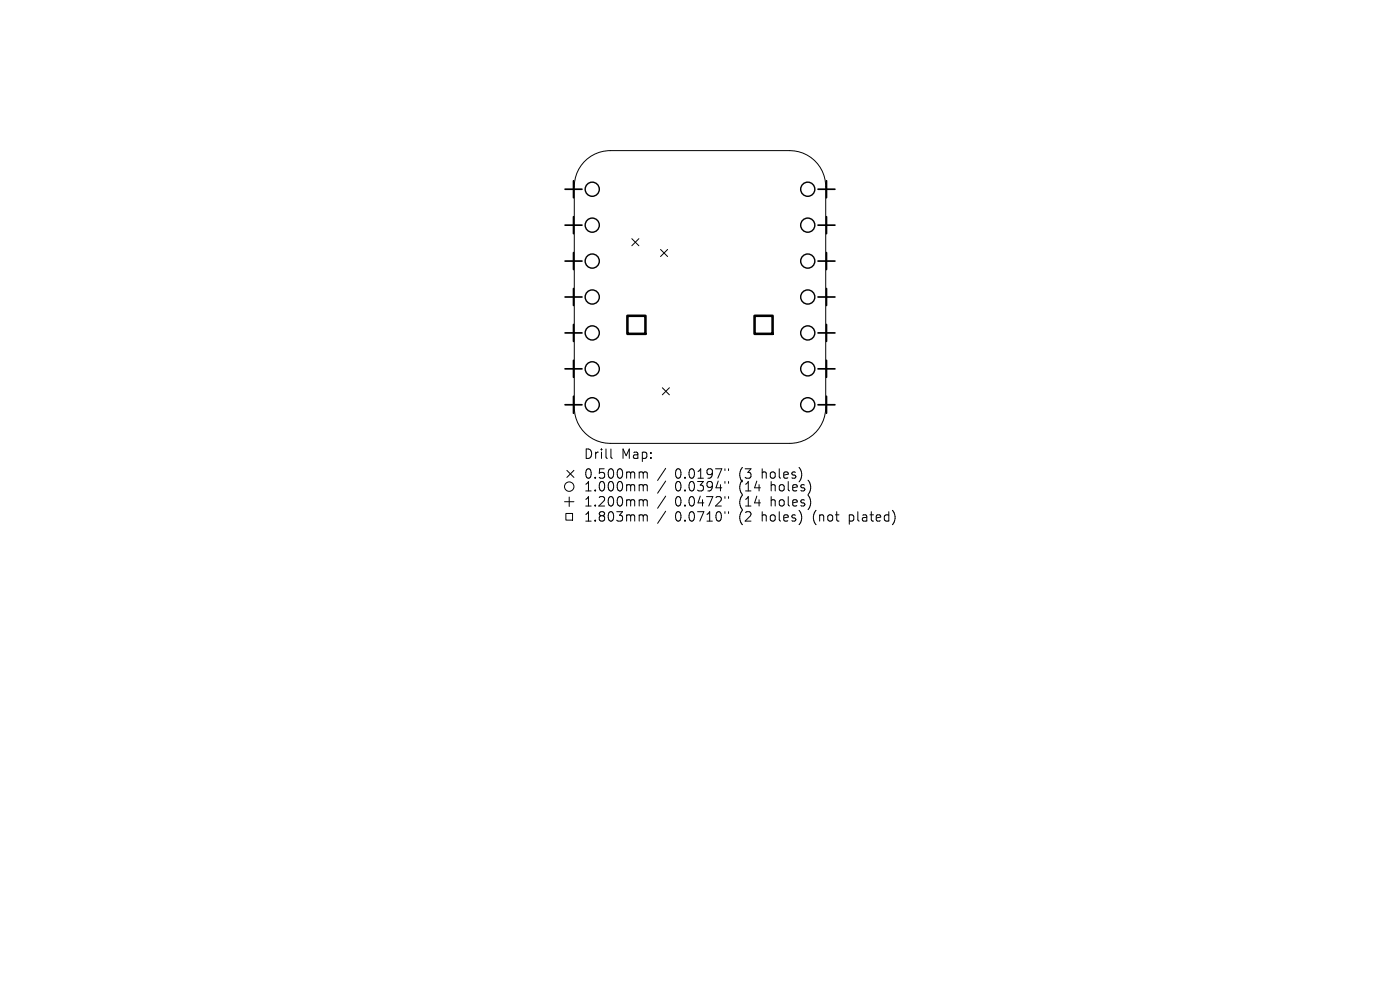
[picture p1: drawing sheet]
<svg xmlns="http://www.w3.org/2000/svg" width="297mm" height="210mm" viewBox="0 0 297 210" stroke-linecap="round" stroke-linejoin="round" font-family="sans-serif">
<defs><g id="words">
<g font-size="2.8">
<text x="123.8" y="97.6">Drill</text>
<text x="123.8" y="101.8">0.500mm</text>
<text x="131.8" y="97.6">Map:</text>
<text x="143.2" y="101.8">0.0197&quot;</text>
<text x="156.9" y="101.8">(3</text>
<text x="161.9" y="101.8">holes)</text>
<text x="123.8" y="104.5">1.000mm</text>
<text x="123.8" y="107.7">1.200mm</text>
<text x="143.2" y="104.5">0.0394&quot;</text>
<text x="143.2" y="107.7">0.0472&quot;</text>
<text x="156.9" y="104.5">(14</text>
<text x="156.9" y="107.7">(14</text>
<text x="163.8" y="104.5">holes)</text>
<text x="163.8" y="107.7">holes)</text>
<text x="123.8" y="110.9">1.803mm</text>
<text x="143.2" y="110.9">0.0710&quot;</text>
<text x="156.9" y="110.9">(2</text>
<text x="161.9" y="110.9">holes)</text>
<text x="172.9" y="110.9">(not</text>
<text x="180.8" y="110.9">plated)</text>
</g>
</g></defs>
<g fill="none" stroke="#000" stroke-width=".21">
<path d="M123.9 34.4a7.6 7.6 0 0 1 5.6-2.4h38.1a7.6 7.6 0 0 1 7.6 7.6v46.8a7.6 7.6 0 0 1-7.6 7.7h-38.1a7.6 7.6 0 0 1-7.7-7.7v-46.8a7.6 7.6 0 0 1 2.1-5.2zM134 50.6l1.5 1.5M135.5 50.6l-1.5 1.5M140.1 52.9l1.5 1.5M141.6 52.9l-1.5 1.5M120.3 99.8l1.5 1.5M121.8 99.8l-1.5 1.5M129.6 95.2v1.8l.3 .2M140.5 82.3l1.5 1.5M141.2 99.3l-1.7 2.6M142 82.3l-1.5 1.5M153.8 99.4v.4"/>
<path d="M154.6 99.4v.4M119.8 106.4h2M120 108.9h1.5v1.4h-1.5zM120.8 105.4v2M135.9 100.1l.5 .1 .1 .2M135.9 102.8h.3l.3 .3M135.9 106h.3l.3 .3M135.9 109.2h.3l.3 .3M136.5 100.4l.2-.3 .5 .1 .1 1.2M136.5 100.4v1M136.5 103.1v1M136.5 106.3v1"/>
<path d="M136.5 109.5v1M136.5 103.1l.2-.3 .5 .1 .1 1.2M136.5 106.3l.2-.3 .5 .1 .1 1.2M136.5 109.5l.2-.3 .5 .1 .1 1.2M141.2 102l-1.7 2.6M141.2 105.2l-1.7 2.6M141.2 108.4l-1.7 2.6M153.8 102.1v.4M153.8 105.3v.4M153.8 108.5v.4M154.6 102.1v.4M154.6 105.3v.4"/>
<path d="M154.6 108.5v.4"/>
<circle cx="120.8" cy="103.2" r="1"/>
</g>
<g fill="none" stroke="#000" stroke-width=".3">
<circle cx="125.6" cy="40.1" r="1.5"/>
<circle cx="125.6" cy="55.4" r="1.5"/>
<circle cx="125.6" cy="47.8" r="1.5"/>
<circle cx="171.4" cy="55.4" r="1.5"/>
<circle cx="171.4" cy="40.1" r="1.5"/>
<circle cx="171.4" cy="47.8" r="1.5"/>
<circle cx="125.6" cy="63" r="1.5"/>
<circle cx="125.6" cy="78.2" r="1.5"/>
<circle cx="125.6" cy="70.6" r="1.5"/>
<circle cx="171.4" cy="70.6" r="1.5"/>
<circle cx="171.4" cy="78.2" r="1.5"/>
<circle cx="171.4" cy="63" r="1.5"/>
<circle cx="125.6" cy="85.9" r="1.5"/>
<circle cx="171.4" cy="85.9" r="1.5"/>
</g>
<g fill="none" stroke="#000" stroke-width=".36">
<path d="M121.7 38.3v3.6M175.3 38.3v3.6M119.9 40.1h3.6M119.9 47.8h3.6M119.9 55.4h3.6M121.7 46v3.6M121.7 53.6v3.6M173.5 40.1h3.6M173.5 47.8h3.6M173.5 55.4h3.6M175.3 46v3.6M175.3 53.6v3.6"/>
<path d="M119.9 63h3.6M119.9 70.6h3.6M119.9 78.2h3.6M121.7 61.2v3.6M121.7 68.8v3.6M121.7 76.4v3.6M173.5 63h3.6M173.5 70.6h3.6M173.5 78.2h3.6M175.3 61.2v3.6M175.3 68.8v3.6M175.3 76.4v3.6"/>
<path d="M119.9 85.9h3.6M121.7 84.1v3.6M173.5 85.9h3.6M175.3 84.1v3.6"/>
</g>
<path d="M133.1 67h3.8v3.8h-3.8zM160.1 67h3.8v3.8h-3.8z" fill="none" stroke="#000" stroke-width=".54"/>
<use href="#words"/>
</svg>
